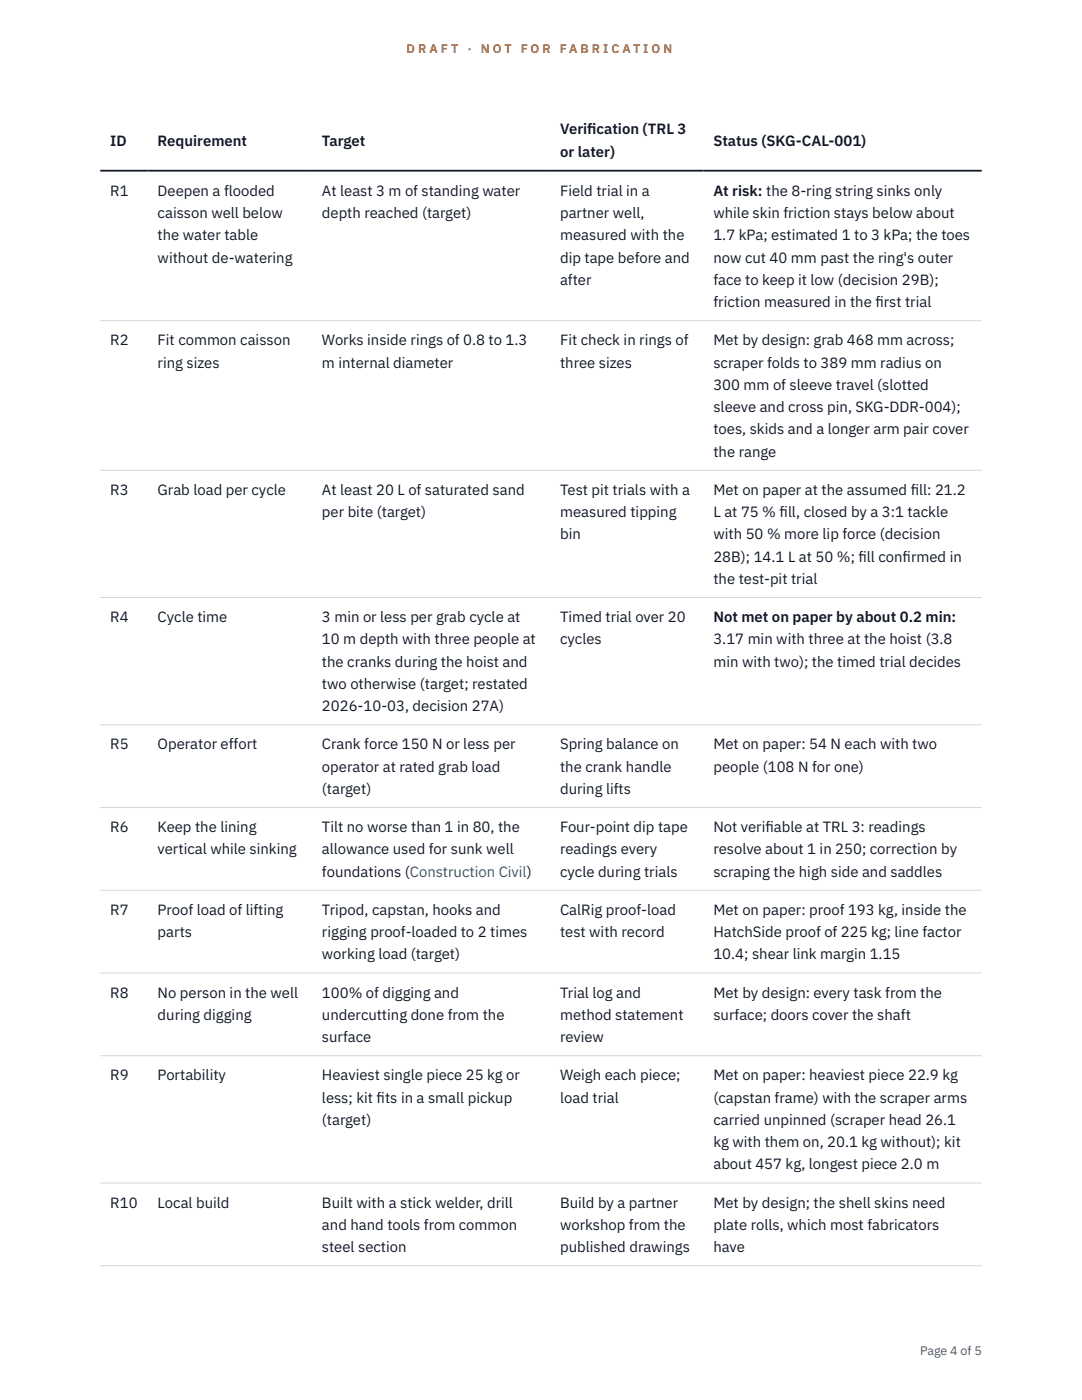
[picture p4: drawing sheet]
<svg xmlns="http://www.w3.org/2000/svg" width="216mm" height="279mm" viewBox="0 0 216 279" stroke-linecap="round" stroke-linejoin="round" font-family="sans-serif">
<defs><g id="words">
<g font-size="3" fill="#111827">
<text x="22" y="29.1">ID</text>
<text x="31.5" y="29.1">Requirement</text>
<text x="64.2" y="29.1">Target</text>
<text x="111.8" y="26.8">Verif</text>
<text x="117.2" y="26.8">ication (TRL 3</text>
<text x="142.4" y="29.1">Status (SKG-CAL-001)</text>
<text x="111.8" y="31.3">or later)</text>
<text x="22" y="39.1">R1</text>
<text x="31.5" y="39.1">Deepen a flooded</text>
<text x="64.2" y="39.1">At least 3 m of standing water</text>
<text x="111.8" y="39.1">Field trial in a</text>
<text x="142.4" y="39.1">At risk: the 8-ring string sinks only</text>
<text x="31.5" y="43.5">caisson well below</text>
<text x="31.5" y="48">the water table</text>
<text x="64.2" y="43.5">depth reached (target)</text>
<text x="111.8" y="43.5">partner well,</text>
<text x="111.8" y="48">measured with the</text>
<text x="142.4" y="43.5">while skin friction stays below about</text>
<text x="142.4" y="48">1.7 kPa; estimated 1 to 3 kPa; the toes</text>
<text x="31.5" y="52.4">without de-watering</text>
<text x="111.8" y="52.4">dip tape before and</text>
<text x="142.4" y="52.4">now cut 40 mm past the ring's outer</text>
<text x="111.8" y="56.9">after</text>
<text x="142.4" y="56.9">face to keep it low (decision 29B);</text>
<text x="142.4" y="61.3">friction measured in the f</text>
<text x="174.7" y="61.3">irst trial</text>
<text x="22" y="68.9">R2</text>
<text x="31.5" y="68.9">Fit common caisson</text>
<text x="64.2" y="68.9">Works inside rings of 0.8 to 1.3</text>
<text x="111.8" y="68.9">Fit check in rings of</text>
<text x="142.4" y="68.9">Met by design: grab 468 mm across;</text>
<text x="31.5" y="73.4">ring sizes</text>
<text x="64.2" y="73.4">m internal diameter</text>
<text x="111.8" y="73.4">three sizes</text>
<text x="142.4" y="73.4">scraper folds to 389 mm radius on</text>
<text x="142.4" y="77.8">300 mm of sleeve travel (slotted</text>
<text x="142.4" y="82.3">sleeve and cross pin, SKG-DDR-004);</text>
<text x="142.4" y="86.7">toes, skids and a longer arm pair cover</text>
<text x="142.4" y="91.1">the range</text>
<text x="22" y="98.8">R3</text>
<text x="31.5" y="98.8">Grab load per cycle</text>
<text x="64.2" y="98.8">At least 20 L of saturated sand</text>
<text x="111.8" y="98.8">Test pit trials with a</text>
<text x="142.4" y="98.8">Met on paper at the assumed f</text>
<text x="181.7" y="98.8">ill: 21.2</text>
<text x="64.2" y="103.2">per bite (target)</text>
<text x="111.8" y="103.2">measured tipping</text>
<text x="111.8" y="107.7">bin</text>
<text x="142.4" y="103.2">L at 75 % f</text>
<text x="142.4" y="107.7">with 50 % more lip force (decision</text>
<text x="155.6" y="103.2">ill, closed by a 3:1 tackle</text>
<text x="142.4" y="112.1">28B); 14.1 L at 50 %; f</text>
<text x="171.3" y="112.1">ill conf</text>
<text x="180.1" y="112.1">irmed in</text>
<text x="142.4" y="116.5">the test-pit trial</text>
<text x="22" y="124.2">R4</text>
<text x="31.5" y="124.2">Cycle time</text>
<text x="64.2" y="124.2">3 min or less per grab cycle at</text>
<text x="111.8" y="124.2">Timed trial over 20</text>
<text x="142.4" y="124.2">Not met on paper by about 0.2 min:</text>
<text x="64.2" y="128.6">10 m depth with three people at</text>
<text x="111.8" y="128.6">cycles</text>
<text x="142.4" y="128.6">3.17 min with three at the hoist (3.8</text>
<text x="64.2" y="133.1">the cranks during the hoist and</text>
<text x="64.2" y="137.5">two otherwise (target; restated</text>
<text x="142.4" y="133.1">min with two); the timed trial decides</text>
<text x="64.2" y="142">2026-10-03, decision 27A)</text>
<text x="22" y="149.6">R5</text>
<text x="31.5" y="149.6">Operator effort</text>
<text x="64.2" y="149.6">Crank force 150 N or less per</text>
<text x="111.8" y="149.6">Spring balance on</text>
<text x="142.4" y="149.6">Met on paper: 54 N each with two</text>
<text x="64.2" y="154">operator at rated grab load</text>
<text x="111.8" y="154">the crank handle</text>
<text x="142.4" y="154">people (108 N for one)</text>
<text x="64.2" y="158.5">(target)</text>
<text x="111.8" y="158.5">during lifts</text>
<text x="22" y="166.1">R6</text>
<text x="31.5" y="166.1">Keep the lining</text>
<text x="64.2" y="166.1">Tilt no worse than 1 in 80, the</text>
<text x="111.8" y="166.1">Four-point dip tape</text>
<text x="142.4" y="166.1">Not verif</text>
<text x="152.7" y="166.1">iable at TRL 3: readings</text>
<text x="31.5" y="170.5">vertical while sinking</text>
<text x="64.2" y="170.5">allowance used for sunk well</text>
<text x="111.8" y="170.5">readings every</text>
<text x="142.4" y="170.5">resolve about 1 in 250; correction by</text>
<text x="64.2" y="175">foundations (Construction Civil)</text>
<text x="111.8" y="175">cycle during trials</text>
<text x="142.4" y="175">scraping the high side and saddles</text>
<text x="22" y="182.6">R7</text>
<text x="31.5" y="182.6">Proof load of lifting</text>
<text x="64.2" y="182.6">Tripod, capstan, hooks and</text>
<text x="111.8" y="182.6">CalRig proof-load</text>
<text x="142.4" y="182.6">Met on paper: proof 193 kg, inside the</text>
<text x="31.5" y="187">parts</text>
<text x="64.2" y="187">rigging proof-loaded to 2 times</text>
<text x="64.2" y="191.5">working load (target)</text>
<text x="111.8" y="187">test with record</text>
<text x="142.4" y="187">HatchSide proof of 225 kg; line factor</text>
<text x="142.4" y="191.5">10.4; shear link margin 1.15</text>
<text x="22" y="199.1">R8</text>
<text x="31.5" y="199.1">No person in the well</text>
<text x="31.5" y="203.6">during digging</text>
<text x="64.2" y="199.1">100% of digging and</text>
<text x="64.2" y="203.6">undercutting done from the</text>
<text x="111.8" y="199.1">Trial log and</text>
<text x="111.8" y="203.6">method statement</text>
<text x="142.4" y="199.1">Met by design: every task from the</text>
<text x="142.4" y="203.6">surface; doors cover the shaft</text>
<text x="64.2" y="208">surface</text>
<text x="111.8" y="208">review</text>
<text x="22" y="215.6">R9</text>
<text x="31.5" y="215.6">Portability</text>
<text x="64.2" y="215.6">Heaviest single piece 25 kg or</text>
<text x="111.8" y="215.6">Weigh each piece;</text>
<text x="142.4" y="215.6">Met on paper: heaviest piece 22.9 kg</text>
<text x="64.2" y="220.1">less; kit f</text>
<text x="75.2" y="220.1">its in a small pickup</text>
<text x="111.8" y="220.1">load trial</text>
<text x="142.4" y="220.1">(capstan frame) with the scraper arms</text>
<text x="64.2" y="224.5">(target)</text>
<text x="142.4" y="224.5">carried unpinned (scraper head 26.1</text>
<text x="142.4" y="229">kg with them on, 20.1 kg without); kit</text>
<text x="142.4" y="233.4">about 457 kg, longest piece 2.0 m</text>
<text x="22" y="241">R10</text>
<text x="31.5" y="241">Local build</text>
<text x="64.2" y="241">Built with a stick welder, drill</text>
<text x="64.2" y="245.5">and hand tools from common</text>
<text x="111.8" y="241">Build by a partner</text>
<text x="111.8" y="245.5">workshop from the</text>
<text x="142.4" y="241">Met by design; the shell skins need</text>
<text x="142.4" y="245.5">plate rolls, which most fabricators</text>
<text x="64.2" y="249.9">steel section</text>
<text x="111.8" y="249.9">published drawings</text>
<text x="142.4" y="249.9">have</text>
</g>
<g font-size="2.5" fill="#b45309">
<text x="81.1" y="10.5">D R A F T</text>
<text x="93.3" y="10.5">·</text>
<text x="95.9" y="10.5">N O T</text>
<text x="103.9" y="10.5">F O R</text>
<text x="111.7" y="10.5">F A B R I C A T I O N</text>
</g>
<text font-size="2.5" fill="#4b5563" x="183.6" y="270.3">Page 4 of 5</text>
</g></defs>
<path d="M20 64h175.9M20 93.8h175.9M20 119.2h175.9M20 144.7h175.9M20 161.2h175.9M20 177.7h175.9M20 194.2h175.9M20 210.7h175.9M20 236.1h175.9M20 252.6h175.9" fill="none" stroke="#d1d5db" stroke-width=".2"/>
<path d="M20 34.1h175.9" fill="none" stroke="#111827" stroke-width=".35"/>
<use href="#words"/>
</svg>
